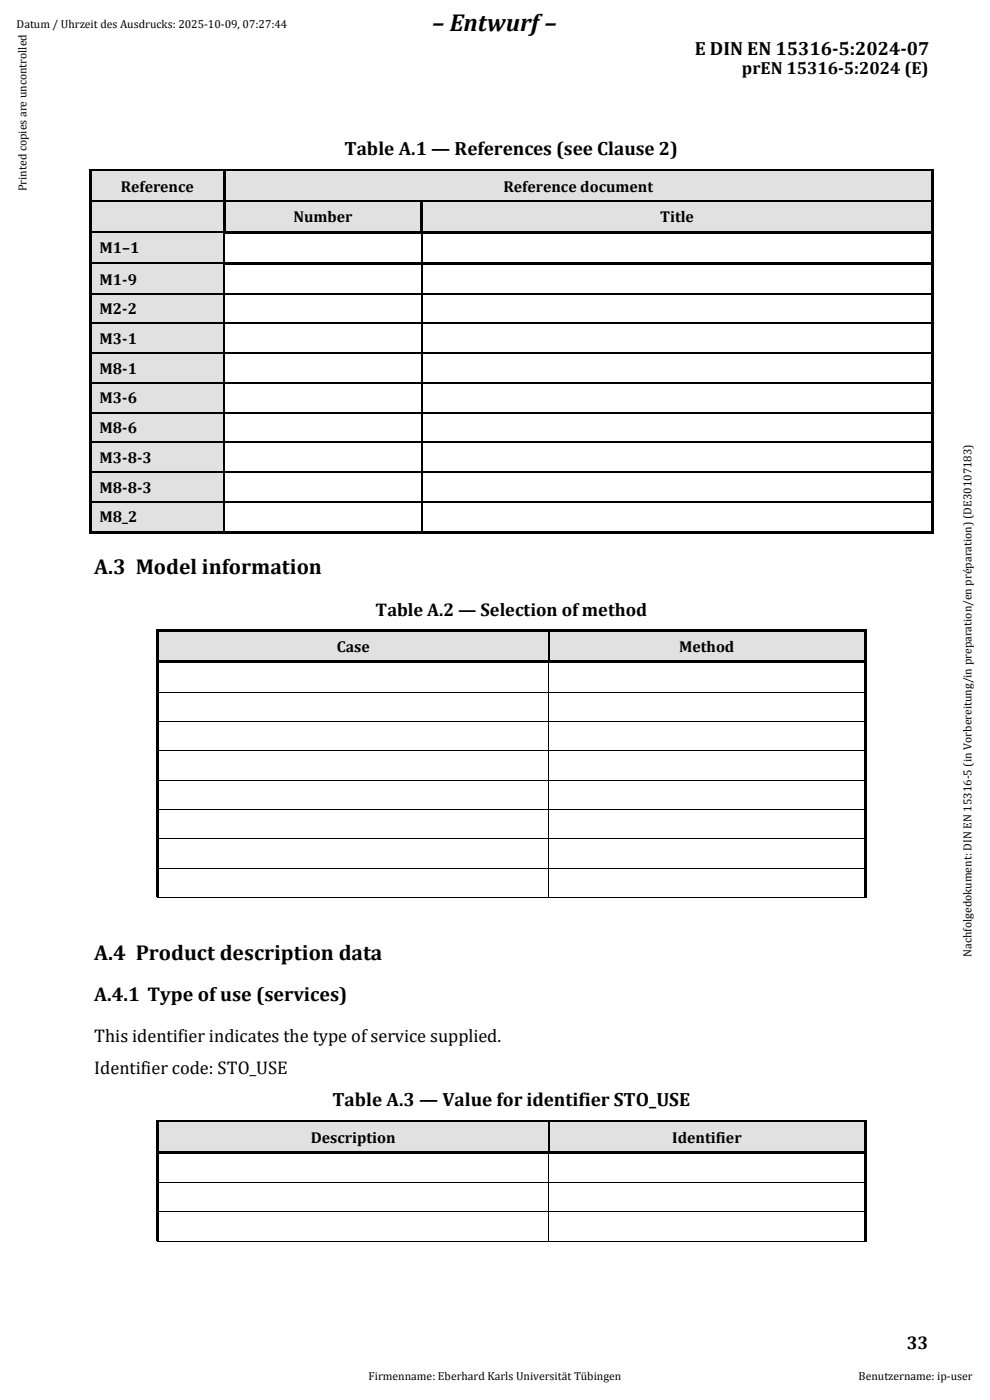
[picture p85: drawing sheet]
<svg xmlns="http://www.w3.org/2000/svg" width="210mm" height="297mm" viewBox="0 0 210 297" stroke-linecap="round" stroke-linejoin="round" font-family="sans-serif">
<defs><g id="words">
<text font-size="5.2" x="91.7" y="6.6">– Entwurf–</text>
<g font-size="4.6">
<text x="20" y="121.8">A.3 Model information</text>
<text x="20" y="203.6">A.4 Product description data</text>
</g>
<text font-size="4.2" x="20" y="212.3">A.4.1 Type of use (services)</text>
<g font-size="4.1">
<text x="147.4" y="11.6">E DIN EN 15316-5:2024-07</text>
<text x="73.1" y="32.9">Table A.1 — References (see Clause 2)</text>
<text x="70.5" y="234.6">Table A.3 — Value for identifier STO_USE</text>
</g>
<g font-size="3.9">
<text x="79.7" y="130.6">Table A.2 — Selection ofmethod</text>
<text x="20" y="221.1">This identifier indicates the type of service supplied.</text>
<text x="20" y="227.8">Identifier code: STO_USE</text>
<text x="192.4" y="286.2">33</text>
</g>
<text font-size="3.7" x="157.4" y="15.6">prEN 15316-5:2024 (E)</text>
<g font-size="3.3">
<text x="25.6" y="40.6">Reference</text>
<text x="106.8" y="40.6">Reference document</text>
<text x="62.2" y="47.2">Number</text>
<text x="140" y="47.2">Title</text>
<text x="21.1" y="53.8">M1–1</text>
<text x="21.1" y="60.4">M1-9</text>
<text x="21.1" y="66.7">M2-2</text>
<text x="21.1" y="73">M3-1</text>
<text x="21.1" y="79.3">M8-1</text>
<text x="21.1" y="85.6">M3-6</text>
<text x="21.1" y="91.9">M8-6</text>
<text x="21.1" y="98.2">M3-8-3</text>
<text x="21.1" y="104.5">M8-8-3</text>
<text x="21.1" y="110.8">M8_2</text>
<text x="71.5" y="138.4">Case</text>
<text x="144.1" y="138.4">Method</text>
<text x="65.9" y="242.4">Description</text>
<text x="142.6" y="242.4">Identifier</text>
</g>
<g font-size="2.5">
<text x="3.5" y="6">Datum / Uhrzeit des Ausdrucks: 2025-10-09, 07:27:44</text>
<text x="5.6" y="40.6" transform="rotate(-90 5.6 40.6)">Printed copies are uncontrolled</text>
<text x="206.1" y="203" transform="rotate(-90 206.1 203)">Nachfolgedokument: DIN EN 15316-5 (in Vorbereitung/in preparation/en préparation) (DE30107183)</text>
<text x="78.2" y="292.7">Firmenname: Eberhard Karls Universität Tübingen</text>
<text x="182.1" y="292.7">Benutzername: ip-user</text>
</g>
</g></defs>
<g fill="#e1e1e1">
<path d="M19.5 36.4h27.8v6.1h-27.8z" fill-rule="evenodd"/>
<path d="M47.8 36.4h149.7v6.1h-149.7z" fill-rule="evenodd"/>
</g>
<g fill="#e1e1e1">
<path d="M21.1 36.4h24.6v6.1h-24.6z"/>
<path d="M49.5 36.4h146.4v6.1h-146.4z"/>
</g>
<g fill="#000">
<path d="M18.9 35.9h.5v.5h-.5z" fill-rule="evenodd"/>
<path d="M18.9 35.9h.5v.5h-.5z" fill-rule="evenodd"/>
<path d="M19.4 35.9h27.9v.5h-27.9z" fill-rule="evenodd"/>
<path d="M47.3 35.9h.5v.5h-.5z" fill-rule="evenodd"/>
<path d="M47.8 35.9h149.7v.5h-149.7z" fill-rule="evenodd"/>
<path d="M197.5 35.9h.5v.5h-.5z" fill-rule="evenodd"/>
<path d="M197.5 35.9h.5v.5h-.5z" fill-rule="evenodd"/>
<path d="M18.9 36.4h.5v6.1h-.5z" fill-rule="evenodd"/>
<path d="M47.3 36.4h.5v6.1h-.5z" fill-rule="evenodd"/>
<path d="M197.5 36.4h.5v6.1h-.5z" fill-rule="evenodd"/>
</g>
<path d="M19.4 36.4h27.9M47.8 36.4h149.7" fill="none" stroke="#e1e1e1" stroke-width=".21"/>
<path d="M47.3 36.4h.5z" fill="#000"/>
<g fill="#e1e1e1">
<path d="M19.5 43h27.8v6h-27.8z" fill-rule="evenodd"/>
<path d="M47.8 43h41.4v6h-41.4z" fill-rule="evenodd"/>
<path d="M89.7 43h107.8v6h-107.8z" fill-rule="evenodd"/>
</g>
<g fill="#e1e1e1">
<path d="M21.1 43h24.6v6h-24.6z"/>
<path d="M49.5 43h38.1v6h-38.1z"/>
<path d="M91.4 43h104.5v6h-104.5z"/>
</g>
<g fill="#000">
<path d="M18.9 42.5h.5v.5h-.5z" fill-rule="evenodd"/>
<path d="M18.9 43h.5v6h-.5z" fill-rule="evenodd"/>
<path d="M19.4 42.5h27.9v.5h-27.9z" fill-rule="evenodd"/>
<path d="M47.3 42.5h.5v.5h-.5z" fill-rule="evenodd"/>
<path d="M47.3 43h.5v6h-.5z" fill-rule="evenodd"/>
<path d="M47.8 42.5h41.4v.5h-41.4z" fill-rule="evenodd"/>
<path d="M89.2 42.5h.5v.5h-.5z" fill-rule="evenodd"/>
<path d="M89.2 43h.5v6h-.5z" fill-rule="evenodd"/>
<path d="M89.7 42.5h107.8v.5h-107.8z" fill-rule="evenodd"/>
<path d="M197.5 42.5h.5v.5h-.5z" fill-rule="evenodd"/>
<path d="M197.5 43h.5v6h-.5z" fill-rule="evenodd"/>
</g>
<path d="M19.4 43h27.9M47.8 43h41.4M89.7 43h107.8" fill="none" stroke="#e1e1e1" stroke-width=".21"/>
<path d="M89.2 43h.5z" fill="#000"/>
<path d="M19.5 49.5h28v6.1h-28z" fill-rule="evenodd" fill="#e1e1e1"/>
<path d="M21.1 49.5h24.6v6.1h-24.6z" fill="#e1e1e1"/>
<g fill="#000">
<path d="M18.9 49h.5v.6h-.5z" fill-rule="evenodd"/>
<path d="M19.4 49h27.9v.5h-27.9z" fill-rule="evenodd"/>
</g>
<path d="M19.4 49.6h27.9" fill="none" stroke="#e1e1e1" stroke-width=".21"/>
<path d="M47.3 49.5l.2 .1z" fill="#e1e1e1"/>
<path d="M47.5 49.5l.2 .1zM89.4 49.5l.2 .1z" fill="#000"/>
<g fill="#000">
<path d="M18.9 49.6h.5v6h-.5z" fill-rule="evenodd"/>
<path d="M47.3 49h.5v.5h-.5z" fill-rule="evenodd"/>
<path d="M47.8 49h.5v.5h-.5z" fill-rule="evenodd"/>
<path d="M48.3 49h40.9v.5h-40.9z" fill-rule="evenodd"/>
<path d="M89.2 49h.5v.5h-.5z" fill-rule="evenodd"/>
<path d="M89.7 49h.6v.5h-.6z" fill-rule="evenodd"/>
<path d="M90.3 49h107.2v.5h-107.2z" fill-rule="evenodd"/>
<path d="M197.5 49h.5v.6h-.5z" fill-rule="evenodd"/>
<path d="M197.5 49.6h.5v6h-.5z" fill-rule="evenodd"/>
</g>
<path d="M47.6 49.6v6M89.5 49.6v6" fill="none" stroke="#000" stroke-width=".25"/>
<path d="M19.5 56.1h28v6.1h-28z" fill-rule="evenodd" fill="#e1e1e1"/>
<path d="M21.1 56.1h24.6v6.1h-24.6z" fill="#e1e1e1"/>
<g fill="#000">
<path d="M18.9 55.6h.5v.5h-.5z" fill-rule="evenodd"/>
<path d="M19.4 55.6h28.1v.5h-28.1z" fill-rule="evenodd"/>
<path d="M47.5 55.6h.5v.5h-.5z" fill-rule="evenodd"/>
<path d="M48 55.6h41.4v.5h-41.4z" fill-rule="evenodd"/>
<path d="M89.4 55.6h.5v.5h-.5z" fill-rule="evenodd"/>
<path d="M89.9 55.6h107.6v.5h-107.6z" fill-rule="evenodd"/>
<path d="M197.5 55.6h.5v.5h-.5z" fill-rule="evenodd"/>
<path d="M18.9 56.1h.5v6.1h-.5z" fill-rule="evenodd"/>
<path d="M197.5 56.1h.5v6.1h-.5z" fill-rule="evenodd"/>
</g>
<path d="M19.4 56.1h28.1" fill="none" stroke="#e1e1e1" stroke-width=".21"/>
<path d="M47.5 56.1h.2zM89.4 56.1h.2z" fill="#000"/>
<path d="M47.6 56.1v6.1M89.5 56.1v6.1" fill="none" stroke="#000" stroke-width=".25"/>
<path d="M19.5 62.4h28v6.1h-28z" fill-rule="evenodd" fill="#e1e1e1"/>
<path d="M21.1 62.4h24.6v6.1h-24.6z" fill="#e1e1e1"/>
<path d="M18.9 62.2h.5v.2h-.5zM47.5 62.2h.2v.2h-.2zM89.4 62.2h.2v.2h-.2zM197.5 62.2h.5v.2h-.5z" fill="#000"/>
<path d="M19.4 62.3h28.1M47.6 62.4v6.1M47.7 62.3h41.7M89.5 62.4v6.1M89.6 62.3h107.9" fill="none" stroke="#000" stroke-width=".25"/>
<g fill="#000">
<path d="M18.9 62.4h.5v6.1h-.5z" fill-rule="evenodd"/>
<path d="M197.5 62.4h.5v6.1h-.5z" fill-rule="evenodd"/>
</g>
<path d="M19.5 68.7h28v6.1h-28z" fill-rule="evenodd" fill="#e1e1e1"/>
<path d="M21.1 68.7h24.6v6.1h-24.6z" fill="#e1e1e1"/>
<path d="M18.9 68.5h.5v.2h-.5zM47.5 68.5h.2v.2h-.2zM89.4 68.5h.2v.2h-.2zM197.5 68.5h.5v.2h-.5z" fill="#000"/>
<path d="M19.4 68.6h28.1M47.6 68.7v6.1M47.7 68.6h41.7M89.5 68.7v6.1M89.6 68.6h107.9" fill="none" stroke="#000" stroke-width=".25"/>
<g fill="#000">
<path d="M18.9 68.7h.5v6.1h-.5z" fill-rule="evenodd"/>
<path d="M197.5 68.7h.5v6.1h-.5z" fill-rule="evenodd"/>
</g>
<path d="M19.5 75.1h28v6h-28z" fill-rule="evenodd" fill="#e1e1e1"/>
<path d="M21.1 75.1h24.6v6h-24.6z" fill="#e1e1e1"/>
<path d="M18.9 74.8h.5v.3h-.5zM47.5 74.8h.2v.3h-.2zM89.4 74.8h.2v.3h-.2zM197.5 74.8h.5v.3h-.5z" fill="#000"/>
<path d="M19.4 74.9h28.1M47.6 75.1v6M47.7 74.9h41.7M89.5 75.1v6M89.6 74.9h107.9" fill="none" stroke="#000" stroke-width=".25"/>
<g fill="#000">
<path d="M18.9 75.1h.5v6h-.5z" fill-rule="evenodd"/>
<path d="M197.5 75.1h.5v6h-.5z" fill-rule="evenodd"/>
</g>
<path d="M19.5 81.4h28v6h-28z" fill-rule="evenodd" fill="#e1e1e1"/>
<path d="M21.1 81.4h24.6v6h-24.6z" fill="#e1e1e1"/>
<path d="M18.9 81.1h.5v.3h-.5zM47.5 81.1h.2v.3h-.2zM89.4 81.1h.2v.3h-.2zM197.5 81.1h.5v.3h-.5z" fill="#000"/>
<path d="M19.4 81.2h28.1M47.6 81.4v6M47.7 81.2h41.7M89.5 81.4v6M89.6 81.2h107.9" fill="none" stroke="#000" stroke-width=".25"/>
<g fill="#000">
<path d="M18.9 81.4h.5v6h-.5z" fill-rule="evenodd"/>
<path d="M197.5 81.4h.5v6h-.5z" fill-rule="evenodd"/>
</g>
<path d="M19.5 87.7h28v6h-28z" fill-rule="evenodd" fill="#e1e1e1"/>
<path d="M21.1 87.7h24.6v6h-24.6z" fill="#e1e1e1"/>
<path d="M18.9 87.4h.5v.3h-.5zM47.5 87.4h.2v.3h-.2zM89.4 87.4h.2v.3h-.2zM197.5 87.4h.5v.3h-.5z" fill="#000"/>
<path d="M19.4 87.5h28.1M47.6 87.7v6M47.7 87.5h41.7M89.5 87.7v6M89.6 87.5h107.9" fill="none" stroke="#000" stroke-width=".25"/>
<g fill="#000">
<path d="M18.9 87.7h.5v6h-.5z" fill-rule="evenodd"/>
<path d="M197.5 87.7h.5v6h-.5z" fill-rule="evenodd"/>
</g>
<path d="M19.5 94h28v6h-28z" fill-rule="evenodd" fill="#e1e1e1"/>
<path d="M21.1 94h24.6v6h-24.6z" fill="#e1e1e1"/>
<path d="M18.9 93.7h.5v.3h-.5zM47.5 93.7h.2v.3h-.2zM89.4 93.7h.2v.3h-.2zM197.5 93.7h.5v.3h-.5z" fill="#000"/>
<path d="M19.4 93.9h28.1M47.6 94v6M47.7 93.9h41.7M89.5 94v6M89.6 93.9h107.9" fill="none" stroke="#000" stroke-width=".25"/>
<g fill="#000">
<path d="M18.9 94h.5v6h-.5z" fill-rule="evenodd"/>
<path d="M197.5 94h.5v6h-.5z" fill-rule="evenodd"/>
</g>
<path d="M19.5 100.3h28v6h-28z" fill-rule="evenodd" fill="#e1e1e1"/>
<path d="M21.1 100.3h24.6v6h-24.6z" fill="#e1e1e1"/>
<path d="M18.9 100h.5v.3h-.5zM47.5 100h.2v.3h-.2zM89.4 100h.2v.3h-.2zM197.5 100h.5v.3h-.5z" fill="#000"/>
<path d="M19.4 100.2h28.1M47.6 100.3v6M47.7 100.2h41.7M89.5 100.3v6M89.6 100.2h107.9" fill="none" stroke="#000" stroke-width=".25"/>
<g fill="#000">
<path d="M18.9 100.3h.5v6h-.5z" fill-rule="evenodd"/>
<path d="M197.5 100.3h.5v6h-.5z" fill-rule="evenodd"/>
</g>
<path d="M19.5 106.6h28v6h-28z" fill-rule="evenodd" fill="#e1e1e1"/>
<path d="M21.1 106.6h24.6v6h-24.6z" fill="#e1e1e1"/>
<path d="M18.9 106.3h.5v.3h-.5zM47.5 106.3h.2v.3h-.2zM89.4 106.3h.2v.3h-.2zM197.5 106.3h.5v.3h-.5z" fill="#000"/>
<path d="M19.4 106.5h28.1M47.6 106.6v6M47.7 106.5h41.7M89.5 106.6v6M89.6 106.5h107.9" fill="none" stroke="#000" stroke-width=".25"/>
<g fill="#000">
<path d="M18.9 106.6h.5v6h-.5z" fill-rule="evenodd"/>
<path d="M18.9 112.6h.5v.6h-.5z" fill-rule="evenodd"/>
<path d="M18.9 112.6h.5v.6h-.5z" fill-rule="evenodd"/>
<path d="M19.4 112.6h28.1v.6h-28.1z" fill-rule="evenodd"/>
<path d="M47.5 112.6h.5v.6h-.5z" fill-rule="evenodd"/>
<path d="M48 112.6h41.4v.6h-41.4z" fill-rule="evenodd"/>
<path d="M89.4 112.6h.5v.6h-.5z" fill-rule="evenodd"/>
<path d="M89.9 112.6h107.6v.6h-107.6z" fill-rule="evenodd"/>
<path d="M197.5 106.6h.5v6h-.5z" fill-rule="evenodd"/>
<path d="M197.5 112.6h.5v.6h-.5z" fill-rule="evenodd"/>
<path d="M197.5 112.6h.5v.6h-.5z" fill-rule="evenodd"/>
</g>
<g fill="#e1e1e1">
<path d="M33.7 134.2h82.6v6h-82.6z" fill-rule="evenodd"/>
<path d="M116.6 134.2h66.7v6h-66.7z" fill-rule="evenodd"/>
</g>
<g fill="#e1e1e1">
<path d="M34.5 134.2h80.9v6h-80.9z"/>
<path d="M117.4 134.2h65.1v6h-65.1z"/>
</g>
<g fill="#000">
<path d="M33.2 133.6h.5v.6h-.5z" fill-rule="evenodd"/>
<path d="M33.2 133.6h.5v.5h-.5z" fill-rule="evenodd"/>
<path d="M33.7 133.6h82.6v.5h-82.6z" fill-rule="evenodd"/>
</g>
<path d="M33.7 134.1h82.6" fill="none" stroke="#e1e1e1" stroke-width=".21"/>
<path d="M116.6 134.1l.2 .1z" fill="#e1e1e1"/>
<g fill="#000">
<path d="M116.3 134.1l.3 .1zM33.2 146.8h.5v.1h-.5zM33.2 153h.5v.2h-.5zM33.2 159.2h.5v.2h-.5zM116.4 140.7h.1zM116.4 146.8h.1v.1h-.1zM116.4 153h.1v.2h-.1zM116.4 159.2h.1v.2h-.1zM183.3 146.8h.5v.1h-.5zM183.3 153h.5v.2h-.5zM183.3 159.2h.5v.2h-.5zM33.2 165.4h.5v.2h-.5z"/>
<path d="M33.2 171.7h.5v.1h-.5zM33.2 177.9h.5v.2h-.5zM116.4 165.4h.1v.2h-.1zM116.4 171.7h.1v.1h-.1zM116.4 177.9h.1v.2h-.1zM183.3 165.4h.5v.2h-.5zM183.3 171.7h.5v.1h-.5zM183.3 177.9h.5v.2h-.5zM33.2 184.1h.5v.2h-.5zM116.4 184.1h.1v.2h-.1zM116.4 190.3h.1v.2h-.1zM183.3 184.1h.5v.2h-.5z"/>
<path d="M183.3 190.3h.5v.2h-.5z"/>
</g>
<g fill="#000">
<path d="M116.3 133.6h.5v.5h-.5z" fill-rule="evenodd"/>
<path d="M116.8 133.6h66.5v.5h-66.5z" fill-rule="evenodd"/>
<path d="M183.3 133.6h.5v.6h-.5z" fill-rule="evenodd"/>
<path d="M183.3 133.6h.5v.5h-.5z" fill-rule="evenodd"/>
<path d="M33.2 134.2h.5v6h-.5z" fill-rule="evenodd"/>
<path d="M33.2 140.2h.5v.5h-.5z" fill-rule="evenodd"/>
<path d="M33.2 140.7h.5v6.1h-.5z" fill-rule="evenodd"/>
<path d="M33.2 146.9h.5v6.1h-.5z" fill-rule="evenodd"/>
<path d="M33.2 153.2h.5v6h-.5z" fill-rule="evenodd"/>
<path d="M33.7 140.2h82.6v.5h-82.6z" fill-rule="evenodd"/>
<path d="M116.3 140.2h.5v.5h-.5z" fill-rule="evenodd"/>
<path d="M116.6 140.2h.5v.5h-.5z" fill-rule="evenodd"/>
<path d="M117.1 140.2h66.2v.5h-66.2z" fill-rule="evenodd"/>
<path d="M183.3 134.2h.5v6h-.5z" fill-rule="evenodd"/>
<path d="M183.3 140.2h.5v.5h-.5z" fill-rule="evenodd"/>
<path d="M183.3 140.7h.5v6.1h-.5z" fill-rule="evenodd"/>
<path d="M183.3 146.9h.5v6.1h-.5z" fill-rule="evenodd"/>
<path d="M183.3 153.2h.5v6h-.5z" fill-rule="evenodd"/>
<path d="M33.2 159.4h.5v6h-.5z" fill-rule="evenodd"/>
<path d="M33.2 165.6h.5v6.1h-.5z" fill-rule="evenodd"/>
<path d="M33.2 171.8h.5v6.1h-.5z" fill-rule="evenodd"/>
<path d="M183.3 159.4h.5v6h-.5z" fill-rule="evenodd"/>
<path d="M183.3 165.6h.5v6.1h-.5z" fill-rule="evenodd"/>
<path d="M183.3 171.8h.5v6.1h-.5z" fill-rule="evenodd"/>
<path d="M33.2 178.1h.5v6h-.5z" fill-rule="evenodd"/>
<path d="M33.2 184.3h.5v6h-.5z" fill-rule="evenodd"/>
<path d="M183.3 178.1h.5v6h-.5z" fill-rule="evenodd"/>
<path d="M183.3 184.3h.5v6h-.5z" fill-rule="evenodd"/>
</g>
<path d="M116.8 134.1h66.5" fill="none" stroke="#e1e1e1" stroke-width=".21"/>
<path d="M116.5 134.2v6" fill="none" stroke="#000" stroke-width=".25"/>
<g fill="none" stroke="#000" stroke-width=".21">
<path d="M33.7 146.9h82.7M33.7 153.1h82.7M33.7 159.3h82.7M116.5 140.7v6.1M116.5 146.9v6.1M116.5 153.2v6M116.5 159.4v6M116.5 146.9h66.8M116.5 153.1h66.8M116.5 159.3h66.8M33.7 165.5h82.7M33.7 171.7h82.7"/>
<path d="M33.7 178h82.7M116.5 165.6v6.1M116.5 171.8v6.1M116.5 178.1v6M116.5 165.5h66.8M116.5 171.7h66.8M116.5 178h66.8M33.2 190.4h83.2M33.7 184.2h82.7M116.5 184.3v6M116.5 184.2h66.8M116.5 190.4h66.8"/>
</g>
<g fill="#e1e1e1">
<path d="M33.7 238.2h82.6v6h-82.6z" fill-rule="evenodd"/>
<path d="M116.6 238.2h66.7v6h-66.7z" fill-rule="evenodd"/>
</g>
<g fill="#e1e1e1">
<path d="M34.5 238.2h80.9v6h-80.9z"/>
<path d="M117.4 238.2h65.1v6h-65.1z"/>
</g>
<g fill="#000">
<path d="M33.2 237.7h.5v.5h-.5z" fill-rule="evenodd"/>
<path d="M33.2 237.7h.5v.5h-.5z" fill-rule="evenodd"/>
<path d="M33.7 237.7h82.6v.5h-82.6z" fill-rule="evenodd"/>
</g>
<path d="M33.7 238.2h82.6" fill="none" stroke="#e1e1e1" stroke-width=".21"/>
<path d="M116.6 238.2h.2z" fill="#e1e1e1"/>
<path d="M116.3 238.2h.3zM33.2 250.8h.5v.2h-.5zM33.2 257h.5v.2h-.5zM116.4 244.7l.1 .1zM116.4 250.8h.1v.2h-.1zM116.4 257h.1v.2h-.1zM183.3 250.8h.5v.2h-.5zM183.3 257h.5v.2h-.5zM116.4 263.2h.1v.2h-.1zM183.3 263.2h.5v.2h-.5z" fill="#000"/>
<g fill="#000">
<path d="M116.3 237.7h.5v.5h-.5z" fill-rule="evenodd"/>
<path d="M116.8 237.7h66.5v.5h-66.5z" fill-rule="evenodd"/>
<path d="M183.3 237.7h.5v.5h-.5z" fill-rule="evenodd"/>
<path d="M183.3 237.7h.5v.5h-.5z" fill-rule="evenodd"/>
<path d="M33.2 238.2h.5v6h-.5z" fill-rule="evenodd"/>
<path d="M33.2 244.2h.5v.6h-.5z" fill-rule="evenodd"/>
<path d="M33.2 244.8h.5v6h-.5z" fill-rule="evenodd"/>
<path d="M33.2 251h.5v6h-.5z" fill-rule="evenodd"/>
<path d="M33.7 244.2h82.6v.5h-82.6z" fill-rule="evenodd"/>
<path d="M116.3 244.2h.5v.5h-.5z" fill-rule="evenodd"/>
<path d="M116.6 244.2h.5v.5h-.5z" fill-rule="evenodd"/>
<path d="M117.1 244.2h66.2v.5h-66.2z" fill-rule="evenodd"/>
<path d="M183.3 238.2h.5v6h-.5z" fill-rule="evenodd"/>
<path d="M183.3 244.2h.5v.6h-.5z" fill-rule="evenodd"/>
<path d="M183.3 244.8h.5v6h-.5z" fill-rule="evenodd"/>
<path d="M183.3 251h.5v6h-.5z" fill-rule="evenodd"/>
<path d="M33.2 257.2h.5v6h-.5z" fill-rule="evenodd"/>
<path d="M183.3 257.2h.5v6h-.5z" fill-rule="evenodd"/>
</g>
<path d="M116.8 238.2h66.5" fill="none" stroke="#e1e1e1" stroke-width=".21"/>
<path d="M116.5 238.2v6" fill="none" stroke="#000" stroke-width=".25"/>
<path d="M33.7 250.9h82.7M33.7 257.1h82.7M116.5 244.8v6M116.5 251v6M116.5 257.2v6M116.5 250.9h66.8M116.5 257.1h66.8M33.2 263.3h83.2M116.5 263.3h66.8" fill="none" stroke="#000" stroke-width=".21"/>
<use href="#words"/>
</svg>
